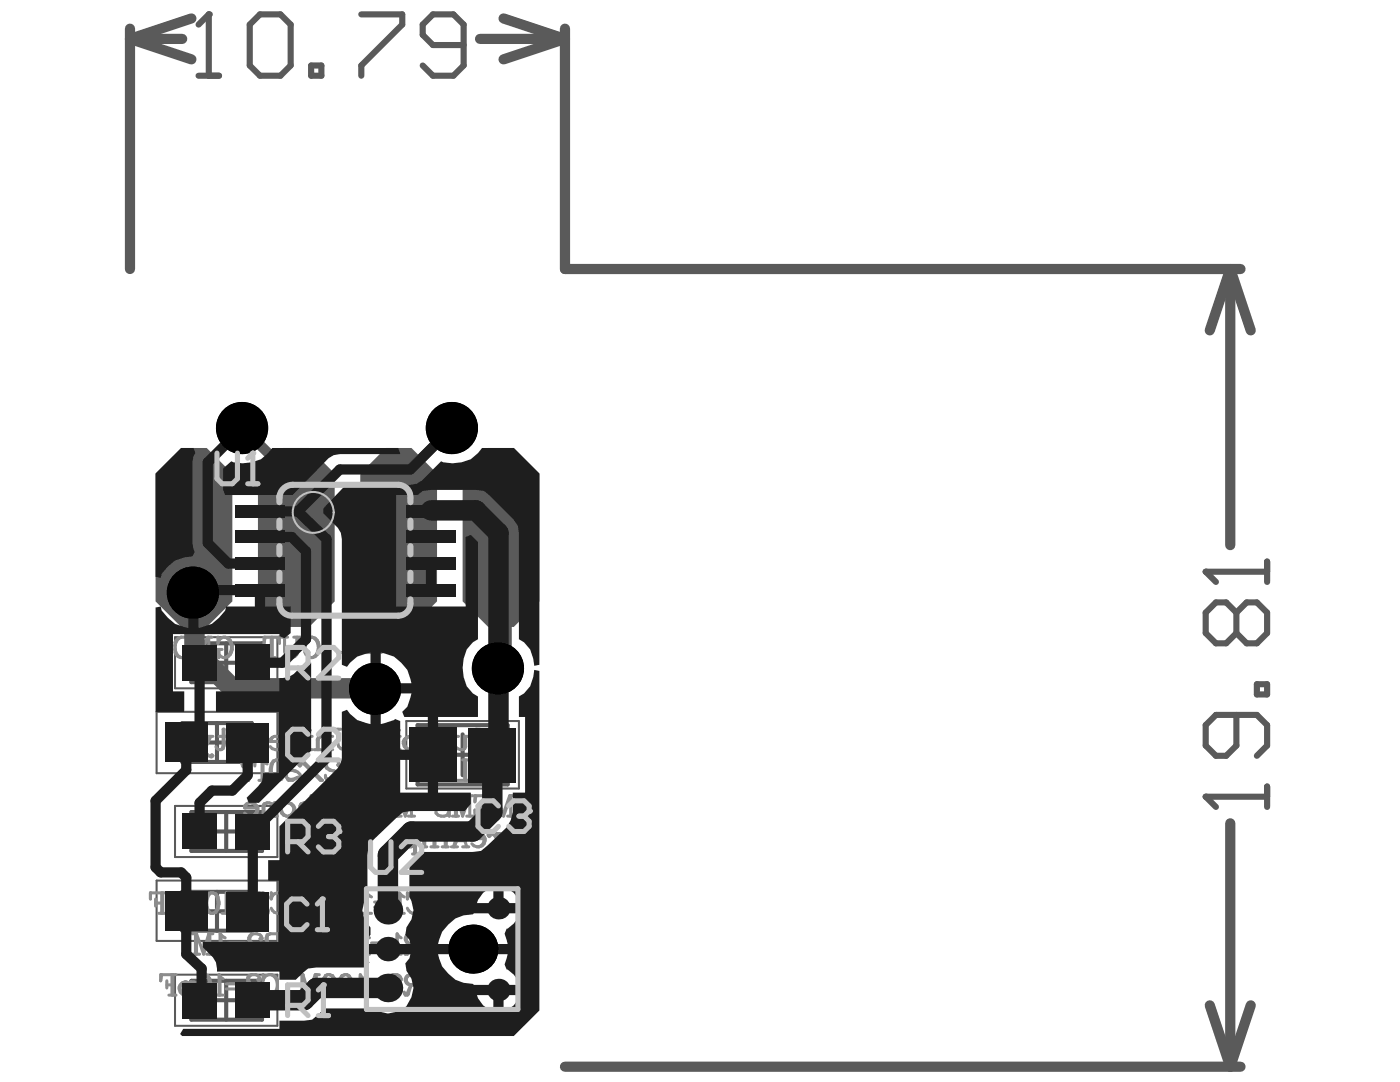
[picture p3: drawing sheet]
<svg xmlns="http://www.w3.org/2000/svg" width="279mm" height="216mm" viewBox="0 0 279 216" stroke-linecap="round" stroke-linejoin="round" font-family="sans-serif">
<g fill="#5a5a5a">
<path d="M49.8 116.7h6v2.1h-6z" fill-rule="evenodd"/>
<path d="M49.8 111.4h6v2.1h-6z" fill-rule="evenodd"/>
<path d="M49.8 106.1h6v2.1h-6z" fill-rule="evenodd"/>
<path d="M49.8 101h6v1.9h-6z" fill-rule="evenodd"/>
<path d="M81.9 116.7h5.9v2.1h-5.9z" fill-rule="evenodd"/>
<path d="M81.9 111.4h5.9v2.1h-5.9z" fill-rule="evenodd"/>
<path d="M81.9 106.1h5.9v2.1h-5.9z" fill-rule="evenodd"/>
<path d="M81.9 101h5.9v1.9h-5.9z" fill-rule="evenodd"/>
</g>
<g fill="none" stroke="#5a5a5a" stroke-width=".82">
<path d="M38.2 128.4h14.1v7.7h-14.1zM41.3 132.2h7.7M45.1 128.4v7.7M36.4 144.3h13.8v7.7h-13.8zM39.4 148.2h7.8M43.3 144.3v7.7M83.3 144.7h18v11.8h-18zM88.2 150.6h8.2M92.3 146.5v8.2M36.4 178h13.8v7.7h-13.8zM38.2 162h14.1v7.8h-14.1zM41.3 165.9h7.7"/>
<path d="M43.3 178v7.7M45.1 162v7.8M38.2 195.7h14.1v7.8h-14.1zM39.4 181.8h7.8M41.3 199.6h7.7M45.1 195.7v7.8"/>
</g>
<path d="M34.9 127.1h20.5v10.2h-20.5zM31.3 142h24.1v12.3h-24.1zM81.1 143.9h22.5v13.4h-22.5zM31.3 175.7h24.1v12h-24.1zM34.9 160.8h20.5v10.2h-20.5zM34.9 194.5h20.5v10.2h-20.5z" fill="none" stroke="#5a5a5a" stroke-width=".41"/>
<g fill="none" stroke="#5a5a5a" stroke-width="2">
<path d="M25.9 5.7v48M25.9 7.8l12.3 4M25.9 7.8h10.5M38.2 3.7l-12.3 4.1M95.8 7.8h17M100.5 3.7l12.3 4.1M112.8 5.7v48h134.8M112.8 7.8l-12.3 4M245.5 53.7v55.1M245.5 53.7l4.1 12.2M245.5 53.7l-4.1 12.2M245.5 164.3v48.5"/>
<path d="M112.8 212.8h134.8M241.4 200.6l4.1 12.2M249.6 200.6l-4.1 12.2"/>
</g>
<path d="M240.6 159h12.3M252.9 156.9v4.1" fill="none" stroke="#5a5a5a" stroke-width="1.2"/>
<circle cx="240.6" cy="159" r=".61" fill="#5a5a5a"/>
<path d="M240.6 114.1h12.3M252.9 112v4.1M246.8 122.2l2-2h2l2.1 2v4.1l-2.1 2.1h-2l-2-2.1M246.8 122.2l-2.1-2h-2l-2.1 2v4.1l2.1 2.1h2l2.1-2.1M246.8 122.2v4.1M250.8 136.5h2.1v2.1h-2.1zM240.6 159l2.1 2M246.8 142.7v6.1l-2.1 2h-2l-2.1-2v-4.1l2.1-2h8.1l2.1 2v4.1l-2.1 2" fill="none" stroke="#5a5a5a" stroke-width="1.2"/>
<circle cx="240.6" cy="114.1" r=".61" fill="#5a5a5a"/>
<path d="M39.6 15.1h4.1M41.7 2.9v12.2M240.6 114.1l2.1 2" fill="none" stroke="#5a5a5a" stroke-width="1.2"/>
<circle cx="41.7" cy="2.9" r=".61" fill="#5a5a5a"/>
<path d="M41.7 2.9l-2.1 2M49.8 4.9l2.1-2h4.1l2 2v8.2l-2 2h-4.1l-2.1-2zM62.1 13.1h2v2h-2zM72.1 2.9h8.2v2l-8.2 8.2v2M92.5 9h-6.1l-2-2.1v-2l2-2h4.1l2 2v8.2l-2 2h-4.1l-2-2" fill="none" stroke="#5a5a5a" stroke-width="1.2"/>
<g fill="none" stroke="#8c8c8c" stroke-width=".61">
<path d="M34.9 129.6a1.96 1.96 0 0 0 1.3 1.6M36.2 131.2h2M36.2 127.1h2M36.2 127.1l-.7 .2-.6 .9v2l.6 .8 .7 .2M36.2 127.1a1.96 1.96 0 0 0-1.3 1.7M37.4 127.1v4.1M37.6 127.1v4.1M38.6 127.1h1.2M39.2 127.1v4.1l2.3-3.6M41.3 131.2h1M41.7 127.1v4.1M42.3 127.1h-.8l-2.3 3.7"/>
<path d="M42.9 129.6h1.4M43.5 127.1l.2 .7-.2 .6zM43.5 129.6v1.6M43.7 130.6l.8 .6h.4M43.7 129.6v1.6M44.9 127.1h-.4l-.8 .7M44.9 127.1a2.21 2.21 0 0 1 1.1 3.5l-.4 .4-.7 .2M44.9 127.1a2.28 2.28 0 0 1 1.3 2.1 2.28 2.28 0 0 1-1.3 2M52.9 127.1l-.2 1.3v-1.3h3.1v1.3l-.2-1.3M53.5 131.2h1.4M54.1 127.1v4.1M54.3 127.1v4.1"/>
<path d="M56.2 127.1h1.2M56.8 127.1v2.9a1.33 1.33 0 0 0 1.4 1.2M58.6 127.1h1.5M59.2 127.1v2.9l-.2 .6-.8 .6M59.4 127.1v2.9l-.2 .6-.4 .4-.6 .2M61.9 131.2h.4M61.9 127.1a2.3 2.3 0 0 0 0 4.1M61.9 127.1h.4M61.9 127.1a2.54 2.54 0 0 0 0 4.1M62.3 127.1a2.21 2.21 0 0 1 1 3.5l-.4 .4-.6 .2M62.3 127.1a2.3 2.3 0 0 1 0 4.1M84.6 124.1h1.8"/>
<path d="M84.6 128.2h1.8M84.6 124.1a2.21 2.21 0 0 0-1.1 3.5l.5 .4 .6 .2M84.6 124.1a2.28 2.28 0 0 0-1.3 2 2.28 2.28 0 0 0 1.3 2.1M85.8 124.1v4.1M86 124.1v4.1M88.4 124.1h1.9M88.4 124.1a2.21 2.21 0 0 0-1 3.5l.4 .4 .6 .2M88.4 128.2h1.9M88.4 124.1a2.28 2.28 0 0 0-1.2 2 2.28 2.28 0 0 0 1.2 2.1M89.5 124.1v4.1M89.7 124.1v4.1M90.9 124.1h1.2"/>
<path d="M91.3 124.1l1.2 4.1 1.5-4.1M93.1 124.1h1.3M93.8 124.1l-1.3 3.5M39.4 146.9h1.2M39.8 146.9l1.1 2.7M40.9 149.6a1.65 1.65 0 0 0 1.4 1.4l.2-.2-.2-.2-.2 .2M41.3 146.9h1.2M41.9 146.9l-1 2.3M42.1 146.9l-1.2 2.7M43.1 149l.2 .4 .8 .2M43.7 146.9h1.6M44.5 145.5h.2v3.3l-.2 .6-.4 .2 .4-.8z"/>
<path d="M46 149.6h1.4M46.6 145.7l.2-.2 .2 .2-.2 .2zM46.8 146.9v2.7M47.4 146.9h-.8v2.7M48.2 147.3l-.2-.4v.6a1.42 1.42 0 0 1 2.2-.2v.2M48.4 152.9l1 .8 .2 .4v1.6M48.4 152.9l.8 .8 .4 1M49 152.2h-.4l-.4-.6v.6l.2 .7M50.2 147.5l-1.6 .7-.6 .4v.6l.6 .4h.8l.6-.4M50.2 148.8v.8l-.2-.4zM50.2 147.5l-2.2 1.3M50.7 152l-.5-.4h-.4l-.8 .6"/>
<path d="M50.7 152l-.9-.2-.8 .4M50.7 152l.2 .4M50.9 151.6v1.3M51.1 147.1l.2 .2-.2 .2-.2-.2 .2-.4h.6l.4 .2 .4 .9M51.7 155.7h1.6M52.1 149.6h1.2M52.5 151.8v3.9M52.7 146.9v2.7M53.3 146.9h-.8v2.7M53.3 152.4l-1-.8v4.1M53.9 149l.4 .4 1.1 .2M54.3 147.1l-.2 .9"/>
<path d="M54.3 147.1l-.4 .4v.5h2.5M55.2 151.6l-.7 .2a3 3 0 0 0 0 3.7l.7 .2M55.2 151.6l-.5 .2a3 3 0 0 0 0 3.7l.5 .2M55.2 151.6h.4M55.2 155.7h.4M55.4 146.9h-.7l-.4 .2M55.4 146.9a1.33 1.33 0 0 1 1.2 1.4 1.33 1.33 0 0 1-1.2 1.3M55.4 146.9l.8 .6 .2 .5M55.6 151.6l.6 .2 .4 .6v2.5l-.4 .6-.6 .2M55.6 151.6l.6 .4 .4 1.5M56.4 148a1.44 1.44 0 0 1-1 1.6M56.6 153.9l-.4 1.4-.6 .4"/>
<path d="M57 146.9h1.2M57.2 155.1l.4 .6h.8l1-.6M57.2 155.1l.6 .4h.6l1-.4M57.2 154.7v.4M57.4 146.9l1.2 2.7 1.2-2.7M58.2 151.6h.8l.6 .2 .5 .6-.3 .5-.2-.2 .2-.3M58.2 151.6l-.6 .2a.97 .97 0 0 0-.2 1.5l.6 .4 1 .2M58.2 151.6a1.05 1.05 0 0 0-.6 1.7l.6 .4 .8 .2M59 146.9h1.3M59 153.9a1.52 1.52 0 0 1 1.1 1.8M59.4 155.1h.4l.3 .2M59.6 146.9l-1 2.3"/>
<path d="M59.8 151.6h.5l4 4.1h-.4zM60.9 149.6h1.4M61.5 145.7l.2-.2 .2 .2-.2 .2zM61.7 146.9v2.7M62.3 146.9h-.8v2.7M62.7 149.6h1.4M64.1 146.9l-.4 .2-.2 .4v2.1M64.1 146.9l1.1 .2 .4 .4M64.1 146.9l-.6 .2-.2 .4v2.1M65 154.7v.4M65 149.6h1.4M65 155.1l.4 .6h.8l1-.6"/>
<path d="M65 155.1l.6 .4h.6l1-.4M65.8 146.9v2.7M66 151.6h.8l.6 .2 .2 .2v.9l-.2-.2 .2-.3M66 151.6l-.6 .2a.97 .97 0 0 0-.2 1.5l.6 .4 1 .2M66 151.6a1.05 1.05 0 0 0-.6 1.7l.6 .4 .8 .2M66.4 146.9h-.8v2.7M66.8 153.9l.8 .6v1.2M66.8 145.5h1.2M67.2 155.1h.4M67.4 145.5v2.9a1.33 1.33 0 0 0 1.4 1.2M68.2 155.1l.4 .6h.8l1.1-.6M68.2 155.1l.6 .4h.6l1.1-.4"/>
<path d="M68.2 154.7v.4M69.2 151.6h.9l.6 .2 .4 .6-.2 .5-.2-.2 .2-.3M69.2 151.6a1.05 1.05 0 0 0-.6 1.7l.6 .4 .9 .2M69.2 145.5h1.5M69.2 151.6l-.6 .2a.97 .97 0 0 0-.2 1.5l.6 .4 1.1 .2M69.9 145.5v2.9l-.2 .6-.9 .6M70.1 145.5v2.9l-.2 .6-.5 .4-.6 .2M70.1 153.9a1.52 1.52 0 0 1 1 1.8M70.5 155.1h.4l.2 .2M70.9 151.6h.4l4.1 4.1h-.4zM75 149.6h.2M75.8 149l.4 .4 .8 .2"/>
<path d="M75.8 147.3v1.7M75.8 149l-.2 .4-.4 .2M75.8 147.5l.2 .3 1 .2M77 148a.84 .84 0 0 1 .6 .8 .84 .84 0 0 1-.6 .8M77 148l.6 .2 .2 .4-.2 .8-.6 .2M77.2 153.1a1.33 1.33 0 0 0-1.2 1.3 1.33 1.33 0 0 0 1.2 1.3M77.2 153.1a1.36 1.36 0 0 0-1 1.3 1.36 1.36 0 0 0 1 1.3M77.4 147.3v.2h.2v-.2a1.23 1.23 0 0 0-2 .2v1.5l-.4 .6M77.4 159l.2-.2 .2 .2-.2 .2zM78.4 151.8h-1l-1-.2h2l.2 2.1-.2-.4-.6-.2h-.6M78.6 149.6h1.3M78.6 154.9l-.2-.2 .2-.2v.8l-.2 .2-.6 .2h-.6"/>
<path d="M78.6 158.8h.9M79.3 158.8v4.1M79.3 145.7l.2-.2 .2 .2-.2 .2zM79.5 146.9v2.7M79.5 158.8v4.1M79.5 158.8l1.4 4.1 1.2-4.1v4.1M79.9 146.9h-.6v2.7M81.7 146.9a1.36 1.36 0 0 0-1.1 1.4 1.36 1.36 0 0 0 1.1 1.3M81.7 146.9a1.33 1.33 0 0 0-1.3 1.4 1.33 1.33 0 0 0 1.3 1.3M81.7 146.9l.8 .2 .4 .4M82.7 158.8h-.8l-1 3.4M82.9 149l-.4 .4-.8 .2"/>
<path d="M82.9 153.9h3.5M83.1 145.5v4.1M83.5 145.5h-.6v4.1M84 149.6h1.4M85.4 146.9l-.6 .2-.2 .4v2.1M85.4 146.9l-.4 .2-.2 .4v2.1M85.4 146.9h.4l.8 .6M86 149.6h1.4M86.6 147.5v2.1M87 158.8l.2 .6-.2 .6zM87.2 159.4a1.76 1.76 0 0 1 2.3-.4l.2 .4-.2 .8M87.4 146.9l-.4 .2-.2 .4v2.1"/>
<path d="M87.4 146.9l1 .2 .5 .4M87.4 146.9l-.6 .2-.2 .4M88.2 149.6h1.5M89.1 146.9v2.7M89.7 146.9h-.8v2.7M90.3 158.8h.8M90.9 146.9v2.7h-.8M90.9 149a1.33 1.33 0 0 0 1.8 .4M90.9 158.8v4.1M90.9 155.7l-.2-1.2v1.2h2.9M91.1 158.8l1.2 4.1 1.5-4.1v4.1M91.1 158.8v4.1"/>
<path d="M91.5 146.9h-.8v2.7M92.3 151.6h1.3M92.7 151.6v4.1M92.9 146.9v2.1l-.2 .4M92.9 151.6v4.1M93.6 146.9h-.9v2.5M94.2 151.6l.2 .6-.2 .7zM94.2 154.3v.8a1.7 1.7 0 0 0 2.6 0M94.4 149.6h1.4M94.4 152.2a1.7 1.7 0 0 1 2.6 0v.5M94.4 158.8h-.8l-1.3 3.4M95 153.7h-.4l-.4 .6"/>
<path d="M95 153.7l-.8 .6M95 158.8l-.2 1.2v-1.2h3.2M95.2 145.5v4.1M95.8 145.5h-.8v4.1M96 160v1.4M96.4 148.4l.2 .6 .8 .6M97 154.5v1.2l-.2-.6zM97 152.7l-.4 .6-1.6 .4M97 152.7l-.4 .4-1.6 .6M97.2 158.8v4.1M97.4 158.8v4.1M97.4 149.6h.4"/>
<path d="M97.4 146.9l-.6 .2-.4 .4v1.5l.4 .4 .6 .2M97.4 146.9h.4M97.4 146.9l-.4 .2-.6 .9M97.6 151.6h1.5M97.6 155.7h1.5M97.8 146.9a1.33 1.33 0 0 1 1.3 1.4 1.33 1.33 0 0 1-1.3 1.3M97.8 146.9a1.36 1.36 0 0 1 1.1 1.4 1.36 1.36 0 0 1-1.1 1.3M98.3 151.6v4.1M98.5 151.6v4.1M98.5 158.8h.8M99.1 158.8v4.1M99.3 158.8v4.1"/>
<path d="M99.3 158.8l1.2 4.1 1.4-4.1v4.1M99.7 145.5l.2 .6-.2 .6zM99.7 151.6l.2 .6-.2 .7zM99.7 148.6a1.39 1.39 0 0 0 1.4 1M99.7 154.7a1.39 1.39 0 0 0 1.4 1M101.1 145.5a2.21 2.21 0 0 1 1 3.5l-.4 .4-.6 .2M101.1 145.5a2.28 2.28 0 0 1 1.3 2 2.28 2.28 0 0 1-1.3 2.1M101.1 151.6a2.21 2.21 0 0 1 1 3.5l-.4 .4-.6 .2M101.1 151.6l-.8 .2-.4 .4M101.1 145.5l-.8 .2-.4 .4M101.1 151.6a2.28 2.28 0 0 1 1.3 2.1 2.28 2.28 0 0 1-1.3 2M102.5 158.8h-.8l-1.2 3.4"/>
<path d="M31 179.4v1.4M32.3 178.2v4M32.5 178.2v4M33.1 178.2h-3.1v1.2M34.9 179.6l-.4 .2-.2 .4v2M34.9 179.6l1.1 .2 .4 .4M34.9 179.6l-.6 .2-.2 .4v2M36.6 179.6v2.6M37 179.6h-.6v2.6M38.8 178.2l-.6 .2a3 3 0 0 0 0 3.6l.6 .2M38.8 178.2h.4M38.8 178.2l-.4 .2a3 3 0 0 0 0 3.6l.4 .2"/>
<path d="M39.2 178.2l.4 .2a3 3 0 0 1 0 3.6l-.4 .2M39.2 178.2l.6 .2a3 3 0 0 1 0 3.6l-.6 .2M42.1 178.2a2.94 2.94 0 0 0 0 4M42.1 178.2h.4M42.1 178.2a2.05 2.05 0 0 0-1 2.2l.2 1 .4 .6 .4 .2M42.5 178.2l.4 .2a3 3 0 0 1 0 3.6l-.4 .2M42.5 178.2l.6 .2a3 3 0 0 1 0 3.6l-.6 .2M45.3 178.4v3.8M46.2 179l-1.1-.8v4M46.8 180h3.4M51.7 178.2h.8l.6 .2 .4 .6-.2 .4-.2-.2 .2-.2M51.7 178.2a1.14 1.14 0 0 0-.7 1 1.14 1.14 0 0 0 .7 1"/>
<path d="M51.7 178.2a1.05 1.05 0 0 0-.6 1.6l.6 .4M54.1 178.2l.2 .6-.2 .6zM55.8 178.2a2.5 2.5 0 0 1 0 4M55.8 178.2a2.28 2.28 0 0 1 1.2 2 2.28 2.28 0 0 1-1.2 2M55.8 178.2l-1.1 .2-.4 .4M61.5 178.2l-.2 1.2v-1.2h3M62.5 179.4v1.4M63.5 178.2v4M63.7 178.2v4M65.8 179.8a1.33 1.33 0 0 1 1.8 .4M65.8 179.8l-.2 .4v2M65.8 179.8v2.4"/>
<path d="M67.8 179.6v2.6M68.4 179.6h-.8v2.6M70.3 178.2l-.4 .2a3 3 0 0 0 0 3.6l.4 .2M70.3 178.2h.2M70.3 178.2l-.6 .2a3 3 0 0 0 0 3.6l.6 .2M70.5 178.2l.4 .2a3 3 0 0 1 0 3.6l-.4 .2M70.5 178.2l.6 .2a3 3 0 0 1 0 3.6l-.6 .2M73.3 178.4v3.8M73.5 160.8l.2 .2 .2-.2h-.2M74.1 179l-1-.8v4M74.8 180h3.4M76.8 162.9h1.4"/>
<path d="M77.6 160.2v2.7M78.2 160.2h-.8v2.7M78.6 162.9h1.5M79.9 178.4v3.8M80.7 179l-1-.8v4M81.3 178.2l.2 .6-.2 .6zM81.5 162.9h1.2M81.7 166.3l.8 .2 .2 .4M81.7 166.3a1.33 1.33 0 0 0-1.3 1.3 1.33 1.33 0 0 0 1.3 1.4M81.7 166.3a1.36 1.36 0 0 0-1.1 1.3 1.36 1.36 0 0 0 1.1 1.4M82.3 170.4h1.2M82.7 168.4l-.2 .4-.8 .2"/>
<path d="M82.7 178.2h-.4l-.8 .6M82.7 178.2a2.21 2.21 0 0 1 1 3.4l-.4 .4-.6 .2M82.7 178.2a2.28 2.28 0 0 1 1.3 2 2.28 2.28 0 0 1-1.3 2M82.9 166.3v4.1M83.5 166.3h-.8v4.1M84 169h1.2M85.2 166.3l1 .2 .4 .4M85.2 166.3l-.4 .2-.2 .4v2.1M85.2 166.3l-.4 .6v2.1M86 169h1.4M86.6 166.9v2.1M87 161.4v.8a1.76 1.76 0 0 0 2.3 .4l.2-.4"/>
<path d="M87.4 166.3l1 .2 .5 .4M87.4 166.3l-.6 .2-.2 .4M87.4 166.3l-.4 .2-.2 .4v2.1M87.8 160.8h-.4l-.4 .6M87.8 160.8l-.8 .6M88.2 169h1.3M89.1 166.3v2.7M89.5 160.2v.2l-.4 .2-1.3 .2M89.5 166.3h-.6v2.7M89.5 160.2l-1.7 .6M89.7 161.6v1.3l-.2-.7zM90.1 169h1.2"/>
<path d="M90.3 162.9h1.2M90.5 169l1.4-4.1 1.2 4.1M91.1 167.8h1.6M91.9 165.5l-1.2 3.5M92.3 169h1.3M93.1 162.9h1.3M94.2 168.4l.4 .4 1 .2M94.6 166.5l-.4 .4v.4h2.4M94.6 166.5l-.2 .8M95 162.9l-.2-1.3v1.3h3.2M95.6 166.3h-.6l-.4 .2M95.6 166.3a1.33 1.33 0 0 1 1.3 1.3 1.33 1.33 0 0 1-1.3 1.4"/>
<path d="M95.6 166.3l.4 .2 .6 .8M96 160.8h1.2M96.6 167.3a1.44 1.44 0 0 1-1 1.7M97.6 166.5l.2 .2-.2 .2-.2-.2 .2-.4a1.39 1.39 0 0 1 1.5 1M98.5 169h1.4M98.5 162.9h1.4M99.3 166.3v2.7M99.9 166.3h-.8v2.7M101.3 162.9h1.2M101.5 166.3h.4l.8 .6M101.5 166.3a1.36 1.36 0 0 0-1 1.3 1.36 1.36 0 0 0 1 1.4M101.5 166.3l-.8 1 .2 1.1 .6 .6"/>
<path d="M102.1 170.4h1.5M102.7 168.4l-.8 .6h-.4M102.9 166.3v4.1M103.6 166.3h-.9v4.1M31 180.2h1.3M31.7 182.2h1.4M32.3 194.5l-.2 1.2v-1.2h3M33.3 196.5h1M33.3 195.7v1.4M33.5 182.2h1.4M33.7 198.6h1.4M34.3 194.5v4.1"/>
<path d="M34.5 194.5v4.1M35.7 182.2h1.3M37 195.9l.6 .2 .4 .4M37 195.9a1.33 1.33 0 0 0-1.3 1.3 1.33 1.33 0 0 0 1.3 1.4M37 195.9a1.36 1.36 0 0 0-1.1 1.3 1.36 1.36 0 0 0 1.1 1.4M37.4 200h1.4M38 198l-.4 .4-.6 .2M38.2 195.9v4.1M38.4 186.3h.8M38.4 190.4h1.4M38.8 195.9h-.8v4.1M38.8 182.2h.4"/>
<path d="M39 186.3v4.1M39.2 186.3v4.1M39.2 186.3l1.4 4.1 1.3-4.1v4.1M40.6 194.5l.9 .2M40.6 194.5l-.6 .2a3 3 0 0 0 0 3.7l.6 .2M40.6 194.5l-.4 .2a3 3 0 0 0 0 3.7l.4 .2M41.3 190.4h1.2M41.5 198.4l-.9 .2M41.5 194.7a3 3 0 0 1 0 3.7M41.5 194.7v.2a3.9 3.9 0 0 1 0 3.5M42.1 182.2h.4M42.5 186.3h-.8l-1.1 3.5"/>
<path d="M42.9 198.6h1.6M43.1 190.4h1.8M43.9 194.7v3.9M44.1 186.5v3.9M44.3 182.2h1.9M44.5 195.3l-.4-.2-.4-.6v4.1M44.9 187.1l-1-.8v4.1M45.1 196.3h3.5M45.1 197.3h3.5M45.6 188.2h3.4M45.6 189.2h3.4M46.8 181h3.4"/>
<path d="M49.6 189.8l.6 .4h.5l1-.4M49.6 196.5a1.31 1.31 0 0 0 .6 2.1M49.6 189.4v.4M49.6 189.8l.4 .6h.7l1-.6M50.2 194.5h.9a1.06 1.06 0 0 1 .8 1l-.2 .2-.2-.2 .2-.2M50.2 196.3h.7M50.2 194.5l-.6 .2-.2 .4v.6l.2 .4 .6 .2M50.2 194.5l-.4 .2-.2 .4v.6l.2 .4 .4 .2M50.2 196.3l-.8 .4a1.13 1.13 0 0 0 .8 1.9M50.5 186.3a1.05 1.05 0 0 0-.7 1.7l.7 .4M50.5 186.3h.8l.6 .2 .4 .6-.2 .4-.2-.2 .2-.2M50.5 188.4a1.77 1.77 0 0 1 1.8 2"/>
<path d="M50.5 186.3a1.14 1.14 0 0 0-.7 1 1.14 1.14 0 0 0 .7 1.1M50.9 181.6l.4 .6h.6l1-.6M50.9 181.2v.4M50.9 181.6l.6 .4h.4l1-.4M51.7 197.7l-.2-.2 .2-.2 .2 .2a1.06 1.06 0 0 1-.8 1.1h-.9M51.7 189.8h.4l.2 .2M51.7 180.2a1.77 1.77 0 0 1 1.8 2M52.5 197.5a1.45 1.45 0 0 0 1.6 1.1M52.5 194.5l.2 .6-.2 .6zM52.9 189.8v.2M52.9 181.6h.4l.2 .2M53.9 186.3h2.5"/>
<path d="M53.9 188.4h1.7M53.9 188.6l.2-.2-.6 1.8-.4 .2-.2-.4 .4 .2zM53.9 186.3l-.6 .2v1.7l.6 .2M53.9 186.3a1.04 1.04 0 0 0-.8 1 1.04 1.04 0 0 0 .8 1.1M54.1 194.5l-1 .2-.4 .4M54.1 194.5l.6 .2 .7 .8v2l-.7 .9-.6 .2M54.1 194.5a1.96 1.96 0 0 1 1.3 1.6M54.1 181.2a1.45 1.45 0 0 0 1.7 1M54.9 190.4h1.5M55.4 196.9a1.96 1.96 0 0 1-1.3 1.7M55.6 186.3v4.1M55.8 186.3v4.1"/>
<path d="M59.6 194.5h.9M59.6 198.6h1.3M60.3 194.5v4.1M60.5 194.5l1.2 4.1 1.4-4.1v4.1M60.5 194.5v4.1M60.5 186.3h.8M60.5 190.4h1.4M61.1 186.3v4.1M61.3 186.3l1.2 4.1 1.4-4.1v4.1M61.3 186.3v4.1M62.5 198.6h1.2M62.5 180.2h1"/>
<path d="M62.9 182.2h1.4M63.3 190.4h1.2M63.7 194.5h-.8l-1.2 3.5M64.5 186.3h-.8l-1.2 3.5M65 198.4l.8 .2M65 194.7a3 3 0 0 0 0 3.7M65 194.7v.2a3.9 3.9 0 0 0 0 3.5M65 182.2h1.2M65.8 194.5l.4 .2a3 3 0 0 1 0 3.7l-.4 .2M65.8 194.5l-.8 .2M65.8 194.5l.6 .2a3 3 0 0 1 0 3.7l-.6 .2M66.4 186.3h.4"/>
<path d="M66.4 190.4h.4M66.4 186.3l-.6 .2a3 3 0 0 0 0 3.7l.6 .2M66.4 186.3l-.4 .2a3 3 0 0 0 0 3.7l.4 .2M66.8 186.3a2.94 2.94 0 0 1 0 4.1M66.8 186.3a2.05 2.05 0 0 1 1 2.3l-.2 1-.4 .6-.4 .2M67 182.2h1.4M68.8 194.5h.4M68.8 198.6h.4M68.8 194.5l-.6 .2a3 3 0 0 0 0 3.7l.6 .2M68.8 194.5l-.4 .2a3 3 0 0 0 0 3.7l.4 .2M69.2 194.5a2.05 2.05 0 0 1 1.1 2.2l-.2 1-.4 .7-.5 .2M69.2 194.5a2.94 2.94 0 0 1 0 4.1"/>
<path d="M69.7 186.3l-.5 .2a3 3 0 0 0 0 3.7l.5 .2M69.7 186.3l-.7 .2a3 3 0 0 0 0 3.7l.7 .2M69.7 186.3h.4M69.7 190.4h.4M70.1 186.3l.4 .2a3 3 0 0 1 0 3.7l-.4 .2M70.1 186.3l.6 .2a3 3 0 0 1 0 3.7l-.6 .2M70.3 182.2h.2M71.1 198.6h1.6M71.9 190.4h1.8M72.5 182.2h1.6M72.7 195.3l-.4-.2-.4-.6v4.1M72.9 186.5v3.9"/>
<path d="M73.3 196.3h3.5M73.3 197.3h3.5M73.7 187.1l-1-.8v4.1M74.1 188.2h3.5M74.1 189.2h3.5M74.8 181h3.4M77.8 196.5a1.31 1.31 0 0 0 .6 2.1M78.4 194.5h.9a1.06 1.06 0 0 1 .8 1l-.2 .2-.2-.2 .2-.2M78.4 194.5l-.6 .2-.2 .4v.6l.2 .4 .6 .2M78.4 196.3h.7M78.4 194.5l-.4 .2-.2 .4v.6l.2 .4 .4 .2M78.4 196.3l-.8 .4a1.13 1.13 0 0 0 .8 1.9"/>
<path d="M78.4 190.4h1.7M78.8 182.2h1.9M79.9 197.7l-.2-.2 .2-.2 .2 .2a1.06 1.06 0 0 1-.8 1.1h-.9M80.1 187.1l-.4-.2-.4-.6v4.1M80.7 189.8v.2M80.7 198v.2M81.3 181.2a1.39 1.39 0 0 0 1.4 1M81.9 194.5h2.3M81.9 194.5l-.6 .2a.99 .99 0 0 0 0 1.6l.6 .2M81.9 186.3l-.6 .2a.99 .99 0 0 0 0 1.7l.6 .2M81.9 196.5h1.4M81.9 194.5a1.04 1.04 0 0 0-.8 1 1.04 1.04 0 0 0 .8 1"/>
<path d="M81.9 186.3a1.04 1.04 0 0 0-.8 1 1.04 1.04 0 0 0 .8 1.1M81.9 196.7l.2-.2-.6 1.9-.2 .2h-.4l-.2-.4 .2 .2 .4-.2zM81.9 186.3h2.3M81.9 188.4h1.4M81.9 188.6l.2-.2-.6 1.8-.2 .2h-.4l-.2-.4 .2 .2 .4-.2zM82.7 198.6h1.5M82.7 190.4h1.5M83.3 186.3v4.1M83.3 194.5v4.1M83.5 186.3v4.1M83.5 194.5v4.1"/>
</g>
<circle cx="73.5" cy="160.8" r=".31" fill="#8c8c8c"/>
<g fill="none" stroke="#8c8c8c" stroke-width=".61">
<path d="M74.6 128.2l.2 .2 .2-.2h-.2M77.6 126.1h1.2M78 126.1l1.3 4.1 1.4-4.1M79.9 126.1h1.2M80.5 126.1l-1.2 3.5M62.3 158.8v4.1M62.7 158.8h-.6v4.1M48.8 162.2l.4 .4 1 .3M49.2 160.4l-.4 .4v.4h2.5M49.2 160.4l-.2 .8M50.2 160.2h-.6l-.4 .2M50.2 160.2a1.33 1.33 0 0 1 1.3 1.3 1.33 1.33 0 0 1-1.3 1.4"/>
<path d="M50.2 160.2l.9 .6 .2 .4M51.3 161.2a1.44 1.44 0 0 1-1.1 1.7M51.9 162.9h1.4M53.3 160.2l1 .2 .4 .4M53.3 160.2l-.6 .2-.2 .4v2.1M53.3 160.2l-.4 .2-.2 .4v2.1M54.1 162.9h1.3M54.9 160.2v2.7M55.4 160.2h-.7v2.7M57.2 160.2h.4M57.2 162.9h.4M57.2 160.2a1.33 1.33 0 0 0-1.3 1.3 1.33 1.33 0 0 0 1.3 1.4"/>
<path d="M57.2 160.2a1.36 1.36 0 0 0-1.1 1.3 1.36 1.36 0 0 0 1.1 1.4M57.6 160.2a1.33 1.33 0 0 1 1.3 1.3 1.33 1.33 0 0 1-1.3 1.4M57.6 160.2a1.36 1.36 0 0 1 1.1 1.3 1.36 1.36 0 0 1-1.1 1.4M59.2 162.9h1.5M60.7 160.2l1 .2 .4 .4M60.7 160.2l-.6 .2-.3 .4v2.1M60.7 160.2l-.4 .2-.2 .4v2.1M61.5 162.9h1.2M64.5 160.2l.9 .2 .4 .4M64.5 160.2a1.33 1.33 0 0 0-1.2 1.3 1.33 1.33 0 0 0 1.2 1.4M64.5 160.2a1.36 1.36 0 0 0-1 1.3 1.36 1.36 0 0 0 1 1.4M65.2 164.3h1.2"/>
<path d="M65.8 162.2l-.4 .4-.9 .3M66 160.2v4.1M66.4 160.2h-.6v4.1M68.2 160.2h.4M68.2 162.9h.4M68.2 160.2a1.33 1.33 0 0 0-1.2 1.3 1.33 1.33 0 0 0 1.2 1.4M68.2 160.2a1.36 1.36 0 0 0-1 1.3 1.36 1.36 0 0 0 1 1.4M68.6 160.2a1.33 1.33 0 0 1 1.3 1.3 1.33 1.33 0 0 1-1.3 1.4M68.6 160.2a1.36 1.36 0 0 1 1.1 1.3 1.36 1.36 0 0 1-1.1 1.4M70.7 160.4l.2 .2-.2 .2-.2-.2 .2-.4h.6l.4 .2 .4 .8M71.7 162.9h1.2M72.3 160.2v2.7"/>
<path d="M72.9 160.2h-.8v2.7M73.5 162.2l.4 .4 1.1 .3M75 160.2h-.6l-.9 .6M75 160.2a1.33 1.33 0 0 1 1.2 1.3 1.33 1.33 0 0 1-1.2 1.4M75 160.2a1.36 1.36 0 0 1 1 1.3 1.36 1.36 0 0 1-1 1.4"/>
</g>
<circle cx="74.6" cy="128.2" r=".31" fill="#8c8c8c"/>
<g fill="none" stroke="#8c8c8c" stroke-width=".61">
<path d="M68.2 130.2h1.5M69.7 127.6l1 .2 .4 .4M69.7 127.6l-.7 .2-.2 .4v2M69.7 127.6l-.5 .2-.2 .4v2M70.5 130.2h1.2M71.1 128.2v2M71.3 127.8a1.33 1.33 0 0 1 1.8 .4M71.3 127.8l-.2 .4M71.3 127.8v2.4M72.5 130.2h1.4M73.3 127.6v2.6M73.9 127.6h-.8v2.6"/>
<path d="M74.6 129.6l.4 .4 1 .2M76 127.6h-.6l-.8 .6M76 127.6a1.36 1.36 0 0 1 1 1.3 1.36 1.36 0 0 1-1 1.3M76 127.6l.8 1-.2 1-.6 .6"/>
</g>
<g fill="#5a5a5a">
<path d="M51.5 94.5l5.1-5.1h5.1l5.1 5.1v25.5l-5.1 5.1h-5.1l-5.1-5.1z"/>
<path d="M31 94.5l5.2-5.1h5.1l5.1 5.1v25.5l-5.1 5.1h-5.1l-5.2-5.1z"/>
<path d="M92.3 94.5l5.1-5.1h5.1l5.1 5.1v25.5l-5.1 5.1h-5.1l-5.1-5.1z"/>
<path d="M71.9 94.5l5.1-5.1h5.1l5.1 5.1v25.5l-5.1 5.1h-5.1l-5.1-5.1z"/>
</g>
<path d="M38.8 125.1v4.7l7.6 7.5h28.6M100.1 125.1v7.6" fill="none" stroke="#5a5a5a" stroke-width="4.1"/>
<path d="M48.4 85.3l10.2 10.2M90.3 85.3l-9.2 9.2" fill="none" stroke="#5a5a5a" stroke-width="2"/>
<g fill="#000">
<circle cx="48.3" cy="85.4" r="5.2"/>
<circle cx="90.2" cy="85.4" r="5.2"/>
<circle cx="38.5" cy="118.3" r="5.2"/>
<circle cx="74.9" cy="137.4" r="5.2"/>
<circle cx="99.4" cy="133.4" r="5.2"/>
<circle cx="94.4" cy="189.4" r="4.9"/>
</g>
<g fill="#1e1e1e">
<path d="M31 94.5l5.2-5.1h2.4l.4 1-.4 .6-.2 1.2v16.2l.4 1.8-.4 .8-1.6 .2-1.9 .6-1.4 1.3-1.2 1.4-.2 .8-1.1-.2z"/>
<path d="M31 121.2l1.1-.2 .2 .8 1.2 1.5 1.4 1.2 2.7 .8v-7.1h2v7.1l2.7-.8 1.4-1.2 1.2-1.5 .2-.8h5.8v-3.2h2v3.2h5.1v5.3l-1.2 1-1-.4v-.4h-21.3v11.5h2.3v4h-5.8z"/>
<path d="M43.1 138h12.7v-2.7l1.8-.2 1-.6 2.5-2.5 1 .2v17.6l-10.4 10.4h-2.1l-.4-1 2.3-2.3 .8-1 .2-1.6h3.1v-12.3h-12.5z"/>
<path d="M44.5 93.5l1.7-1.5a7.7 7.7 0 0 0 5.9-.4l1.4-1.2 .8-1h25.2l.4 1v.2h-12.1l-1.2 .2-1 .6-7.2 7.4h-13.5l-.4-1z"/>
<path d="M69 96.7h12.9l1.2-.2 1.1-.6 3.8-3.9a7.7 7.7 0 0 0 6-.4l1.4-1.2 .8-1h6.3l5.1 5.1v38.2l-1 .2-.2-1.5-.6-1.8-1.2-1.4-1-.6v-21.3l-.2-1.4-1.1-1.4-4.5-4.5-1.2-1-1.6-.2h-9l-1.6 .2-1.1 .8h-4.2v22.2h13.8v-13.9l1.1-.4 1.4 1.5v19.4l-1 .6-1.3 1.4a8.7 8.7 0 0 0 0 7.3l1.3 1.5 1 .6v4.1h-8v15.1h6.6v2.2l-1.3 1.4h-10.6l-1.6 .2-1.2 1.1-4.7 4.4-1.1 1.5-.2 1.6v8.4a4.3 4.3 0 0 0 .6 6.1v1.4l-.8 1v.9h8.8l-.2-.9-.8-1 .2-1.4a4.8 4.8 0 0 0 .6-6.1v-6.8l2-2.2h10.7l1.6-.2 5.1-4.7 .8-1.4 .4-1.7v-3.8h2.5v-15.1h-1.2v-4.1l1-.6 1.2-1.5 .6-1.8 .2-1.4 1 .2v67.7l-5.1 5.1h-66.1l-.4-.4 .6-1h19.2v-1.6h4.9l1.6-.2 2.5-2.3h10a4.6 4.6 0 0 0 7.3-2.2l.4-1.9-.4-1.8-1-1.6-.2-1.5 .8-1 .2-.8h-8.8v.8l.6 .8-.6 1.1h-10l-1.6 .2-2.5 2.2h-3.2v-1.6h-12.5l-.2-1.9-.6-1-2.1-2v-1h15.2v-12.3h-2.1v-4.1h2.3v-6.7l11.6-11.6 .6-1.1 .2-1v-9.2l1-.4a5.9 5.9 0 0 0 4.7 2.9v-14.3a5.9 5.9 0 0 0-4.7 2.9l-1-.4v-25.1l-.2-1.3-.6-1-2.9-2.8v-1.1zM76 130.2v6.1h6.1l-.8-2.6-1.2-1.5-1.5-1.2zM76 138.4v6.1l2.6-.8 .2-.2 1.1 .4v5.7h5.5v-6.5h-4.7l-.4-1.1 1-1 .8-2.6zM79.9 151.6v6.6h5.5v-6.6zM100.5 177.1v3.1h3.1v-.6l-1.1-1.4-1.4-1.1zM96.4 178.2l-1 1.4-.2 .6h3.3v-3.1h-.7zM89.5 184.5l-1.3 1.4-.8 2.5h13.9l-.6-2.1 .4-1h.2l1.2-1 1.1-1.4v-.7h-9l-.2 .2-1.9 .2-1.6 .7zM87.4 190.4l.2 .8a7.4 7.4 0 0 0 4.9 4.9l1.9 .2 .2 .2h9v-.6l-1.1-1.4-1.2-1h-.2l-.4-1.1 .6-2zM100.5 198.6v3h.6l1.4-1 1.1-1.4v-.6zM95.2 198.6l.2 .6 1 1.4 1.4 1h.7v-3z"/>
</g>
<path d="M48.4 85.3l-6.9 6.9v16.2l4.1 4h6.3M90.3 85.3l-8.4 8.4h-14.1l-8.4 8.3M39 117.8h12.9M51.9 107.1h6.3l2.9 2.9v17.6l-4.7 4.6h-5.9M51.9 102h7.5M59.4 102l5.8 5.6v43.6l-14.7 14.7v14.9l-1.1 1M86 112.4v5.4M39.8 132.2v13.3l-2.6 2.7v5.5l-6.2 6.1v13.3l1.1 1h4.1l1 1v15.3l3 2.9v5.9l-.4 .4M49.4 148.2v6.5l-3 3.1h-4.1l-2.5 2.4v5.7" fill="none" stroke="#1e1e1e" stroke-width="2"/>
<path d="M86 101.8h9l4.5 4.5v43.1l-1.2 1.2v11.4l-3.9 3.9h-12.3l-4.7 4.7v11M77.4 197.1h-14.3l-2.4 2.5h-10.2" fill="none" stroke="#1e1e1e" stroke-width="4.1"/>
<g fill="#000">
<circle cx="48.3" cy="85.4" r="5.2"/>
<circle cx="90.2" cy="85.4" r="5.2"/>
<circle cx="38.5" cy="118.3" r="5.2"/>
<circle cx="74.9" cy="137.4" r="5.2"/>
<circle cx="99.4" cy="133.4" r="5.2"/>
<circle cx="94.4" cy="189.4" r="4.9"/>
</g>
<g fill="#1e1e1e">
<path d="M36.4 196.1h6.9v7.2h-6.9z" fill-rule="evenodd"/>
<path d="M32.9 177.8h8.6v7.9h-8.6z" fill-rule="evenodd"/>
<path d="M36.4 162.2h6.9v7.2h-6.9z" fill-rule="evenodd"/>
<path d="M36.4 128.8h6.9v7.1h-6.9z" fill-rule="evenodd"/>
<path d="M81.7 145.1h9.4v10.8h-9.4z" fill-rule="evenodd"/>
<path d="M81.1 116.5h9.8v2.5h-9.8z" fill-rule="evenodd"/>
<path d="M81.1 105.9h9.8v2.5h-9.8z" fill-rule="evenodd"/>
<path d="M81.1 100.8h9.8v2.5h-9.8z" fill-rule="evenodd"/>
<path d="M81.1 111.2h9.8v2.5h-9.8z" fill-rule="evenodd"/>
<path d="M32.9 144.1h8.6v7.9h-8.6z" fill-rule="evenodd"/>
<path d="M47 195.9h6.9v7.2h-6.9z" fill-rule="evenodd"/>
<path d="M45.1 178h8.6v7.9h-8.6z" fill-rule="evenodd"/>
<path d="M47 162.4h6.9v7.2h-6.9z" fill-rule="evenodd"/>
<path d="M47 128.6h6.9v7.1h-6.9z" fill-rule="evenodd"/>
<path d="M47 116.5h9.8v2.5h-9.8z" fill-rule="evenodd"/>
<path d="M47 100.8h9.8v2.5h-9.8z" fill-rule="evenodd"/>
<path d="M47 105.9h9.8v2.5h-9.8z" fill-rule="evenodd"/>
<path d="M93.6 145.3h9.3v10.8h-9.3z" fill-rule="evenodd"/>
<path d="M47 111.2h9.8v2.5h-9.8z" fill-rule="evenodd"/>
<path d="M45.1 144.3h8.6v7.9h-8.6z" fill-rule="evenodd"/>
</g>
<g fill="#1e1e1e">
<circle cx="99.5" cy="197.5" r="2.24"/>
<circle cx="99.5" cy="181.2" r="2.24"/>
<circle cx="77.4" cy="197.1" r="2.86"/>
<circle cx="77.4" cy="181.6" r="2.86"/>
<circle cx="77.4" cy="189.4" r="2.45"/>
</g>
<path d="M55.8 99v1.2M58.4 96.7h21.1M81.9 99.4v.8M55.8 103.9v1.4M55.8 109v1.6M55.8 114.3v1.6M55.8 119.6v.8M81.9 103.9v1.4M81.9 109v1.6M81.9 114.3v1.6M81.9 119.6v.8M58.4 122.9h21.1" fill="none" stroke="#c0c0c0" stroke-width="1.2"/>
<path d="M73.1 177.3h30.3v24.1h-30.3zM64.5 196.5v6.1M57.4 200.6h3.1l1-1v-2.1l-1-1h-3.1v6.1M59.4 200.6l2.1 2M63.5 202.6h2.1" fill="none" stroke="#c0c0c0" stroke-width="1"/>
<circle cx="64.5" cy="196.5" r=".51" fill="#c0c0c0"/>
<path d="M64.3 179.4v6.1M61.3 180.4l-1-1h-2.1l-1 1v4.1l1 1h2.1l1-1M63.3 185.5h2.1M64.5 196.5l-1 1" fill="none" stroke="#c0c0c0" stroke-width="1"/>
<circle cx="64.3" cy="179.4" r=".51" fill="#c0c0c0"/>
<path d="M57.4 168h3.1l1-1.1v-2l-1-1h-3.1v6.1M59.4 168l2.1 2M63.5 164.9l1-1h2.1l1 1v1M64.3 179.4l-1 1" fill="none" stroke="#c0c0c0" stroke-width="1"/>
<circle cx="67.6" cy="165.9" r=".51" fill="#c0c0c0"/>
<g fill="none" stroke="#c0c0c0" stroke-width="1">
<path d="M43.3 90.4v5.1l1 1h2.1l1-1v-5.1M49.4 96.5h2.1M50.5 90.4v6.1M57.4 133.3h3.1l1-1.1v-2l-1-1h-3.1v6.1M59.4 133.3l2.1 2M63.5 130.2l1-1h2.1l1 1v1l-4.1 4.1h4.1M61.5 146.5l-1-1h-2.1l-1 1v4.1l1 1h2.1l1-1M63.5 146.5l1-1h2.1l1 1v1l-4.1 4.1h4.1M65.6 166.9h1M66.6 166.9l1 1.1v1l-1 1h-2.1l-1-1M67.6 165.9l-1 1M73.9 168v5.1l1.1 1h2l1-1v-5.1"/>
<path d="M80.1 169l1-1h2l1.1 1v1l-4.1 4.1h4.1"/>
</g>
<circle cx="50.5" cy="90.4" r=".51" fill="#c0c0c0"/>
<path d="M50.5 90.4l-1.1 1M99.5 160.8l-1-1h-2.1l-1 1v4.1l1 1h2.1l1-1M101.5 160.8l1-1h2.1l1 1v1" fill="none" stroke="#c0c0c0" stroke-width="1"/>
<circle cx="105.6" cy="161.8" r=".51" fill="#c0c0c0"/>
<path d="M103.6 162.9h1M104.6 162.9l1 1v1l-1 1h-2.1l-1-1M105.6 161.8l-1 1.1" fill="none" stroke="#c0c0c0" stroke-width="1"/>
<path d="M58.4 96.7a2.65 2.65 0 0 0-2.6 2.7M79.5 96.7a2.45 2.45 0 0 1 2.4 2.6M55.8 120.5a2.45 2.45 0 0 0 2.5 2.4M81.9 120.4a2.45 2.45 0 0 1-2.4 2.5" fill="none" stroke="#c0c0c0" stroke-width="1.2"/>
<circle cx="62.5" cy="102.2" r="4.1" fill="none" stroke="#c0c0c0" stroke-width=".41"/>
</svg>
